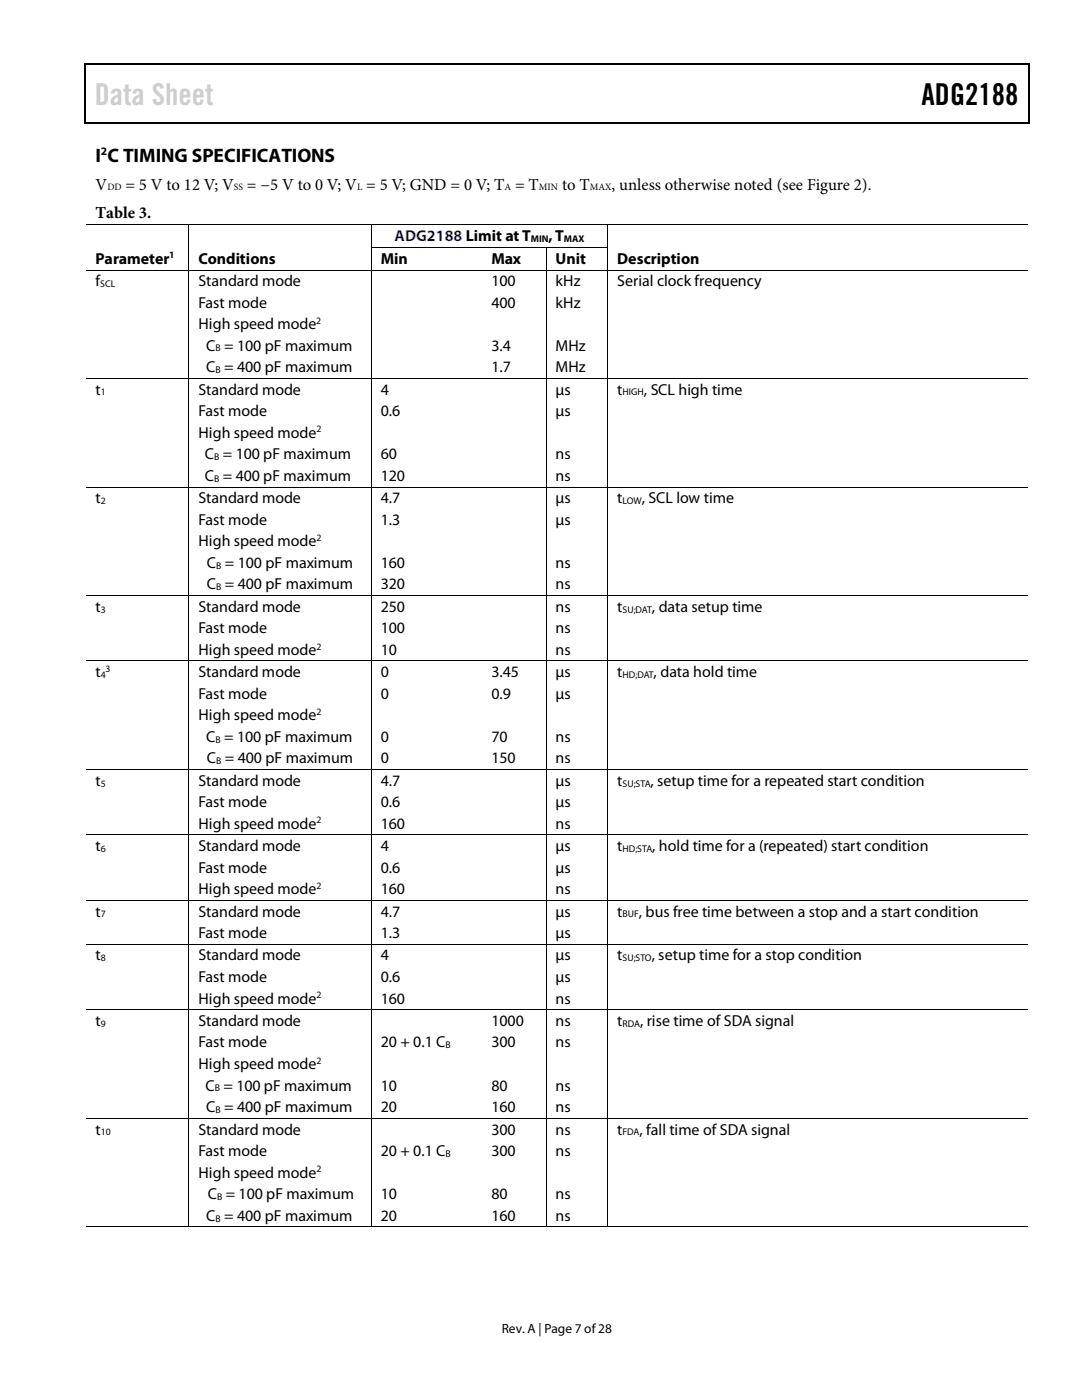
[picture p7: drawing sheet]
<svg xmlns="http://www.w3.org/2000/svg" width="216mm" height="279mm" viewBox="0 0 216 279" stroke-linecap="round" stroke-linejoin="round" font-family="sans-serif">
<defs><g id="words">
<text font-size="6" fill="#cdcdcd" x="18.9" y="20.9">Data Sheet</text>
<text font-size="6" x="183.9" y="20.9">ADG2188</text>
<text font-size="3.9" x="19" y="32.4">I C TIMING SPECIFICATIONS</text>
<g font-size="3.3">
<text x="19" y="37.8">V</text>
<text x="25.1" y="37.8">= 5 V to 12 V; V</text>
<text x="49.3" y="37.8">= −5 V to 0 V; V = 5 V; GND = 0 V; T = T</text>
<text x="112.1" y="37.8">to T</text>
<text x="122" y="37.8">, unless otherwise noted (see Figure 2).</text>
<text x="19.1" y="43.6">Table 3.</text>
</g>
<g font-size="3.2">
<text x="19" y="52.6">Parameter</text>
<text x="39.6" y="52.6">Conditions</text>
<text x="76" y="52.6">Min</text>
<text x="98" y="52.6">Max</text>
<text x="109.4" y="48.1">, T</text>
<text x="110.9" y="52.6">Unit</text>
<text x="123.1" y="52.6">Description</text>
<text x="19" y="57.1">f</text>
<text x="39.6" y="57.1">Standard mode</text>
<text x="98" y="57.1">100</text>
<text x="110.9" y="57.1">kHz</text>
<text x="123.1" y="57.1">Serial clock frequency</text>
<text x="39.6" y="61.4">Fast mode</text>
<text x="39.6" y="65.7">High speed mode</text>
<text x="98" y="61.4">400</text>
<text x="110.9" y="61.4">kHz</text>
<text x="41.1" y="70">C = 100 pF maximum</text>
<text x="98" y="70">3.4</text>
<text x="110.9" y="70">MHz</text>
<text x="41.1" y="74.3">C = 400 pF maximum</text>
<text x="98" y="74.3">1.7</text>
<text x="110.9" y="74.3">MHz</text>
<text x="19" y="78.7">t</text>
<text x="39.6" y="78.7">Standard mode</text>
<text x="39.6" y="83.1">Fast mode</text>
<text x="76" y="78.7">4</text>
<text x="76" y="83.1">0.6</text>
<text x="110.9" y="78.7">µs</text>
<text x="110.9" y="83.1">µs</text>
<text x="123.1" y="78.7">t</text>
<text x="128.5" y="78.7">, SCL high time</text>
<text x="39.6" y="87.3">High speed mode</text>
<text x="40.9" y="95.9">C = 400 pF maximum</text>
<text x="40.9" y="91.7">C = 100 pF maximum</text>
<text x="76" y="91.7">60</text>
<text x="76" y="95.9">120</text>
<text x="110.9" y="91.7">ns</text>
<text x="110.9" y="95.9">ns</text>
<text x="19" y="100.4">t</text>
<text x="39.6" y="100.4">Standard mode</text>
<text x="76" y="100.4">4.7</text>
<text x="110.9" y="100.4">µs</text>
<text x="123.1" y="100.4">t</text>
<text x="128.1" y="100.4">, SCL low time</text>
<text x="39.6" y="104.7">Fast mode</text>
<text x="76" y="104.7">1.3</text>
<text x="110.9" y="104.7">µs</text>
<text x="39.6" y="109">High speed mode</text>
<text x="41.3" y="113.3">C = 100 pF maximum</text>
<text x="76" y="113.3">160</text>
<text x="110.9" y="113.3">ns</text>
<text x="41.3" y="117.6">C = 400 pF maximum</text>
<text x="76" y="117.6">320</text>
<text x="110.9" y="117.6">ns</text>
<text x="19" y="122.1">t</text>
<text x="39.6" y="122.1">Standard mode</text>
<text x="76" y="122.1">250</text>
<text x="110.9" y="122.1">ns</text>
<text x="123.1" y="122.1">t</text>
<text x="130.1" y="122.1">, data setup time</text>
<text x="39.6" y="126.4">Fast mode</text>
<text x="39.6" y="130.7">High speed mode</text>
<text x="76" y="130.7">10</text>
<text x="76" y="126.4">100</text>
<text x="110.9" y="130.7">ns</text>
<text x="110.9" y="126.4">ns</text>
<text x="19" y="135.1">t</text>
<text x="39.6" y="135.1">Standard mode</text>
<text x="76" y="135.1">0</text>
<text x="98" y="135.1">3.45</text>
<text x="110.9" y="135.1">µs</text>
<text x="123.1" y="135.1">t</text>
<text x="130.4" y="135.1">, data hold time</text>
<text x="39.6" y="139.4">Fast mode</text>
<text x="39.6" y="143.7">High speed mode</text>
<text x="76" y="139.4">0</text>
<text x="98" y="139.4">0.9</text>
<text x="110.9" y="139.4">µs</text>
<text x="41.1" y="148">C = 100 pF maximum</text>
<text x="76" y="148">0</text>
<text x="98" y="148">70</text>
<text x="110.9" y="148">ns</text>
<text x="41.3" y="152.3">C = 400 pF maximum</text>
<text x="76" y="152.3">0</text>
<text x="98" y="152.3">150</text>
<text x="110.9" y="152.3">ns</text>
<text x="19" y="156.8">t</text>
<text x="39.6" y="156.8">Standard mode</text>
<text x="39.6" y="161.1">Fast mode</text>
<text x="76" y="156.8">4.7</text>
<text x="76" y="161.1">0.6</text>
<text x="110.9" y="156.8">µs</text>
<text x="110.9" y="161.1">µs</text>
<text x="123.1" y="156.8">t</text>
<text x="129.8" y="156.8">, setup time for a repeated start condition</text>
<text x="39.6" y="165.4">High speed mode</text>
<text x="76" y="165.4">160</text>
<text x="110.9" y="165.4">ns</text>
<text x="19" y="169.9">t</text>
<text x="39.6" y="169.9">Standard mode</text>
<text x="76" y="169.9">4</text>
<text x="110.9" y="169.9">µs</text>
<text x="123.1" y="169.9">t</text>
<text x="130.1" y="169.9">, hold time for a (repeated) start condition</text>
<text x="39.6" y="178.5">High speed mode</text>
<text x="39.6" y="174.2">Fast mode</text>
<text x="76" y="178.5">160</text>
<text x="76" y="174.2">0.6</text>
<text x="110.9" y="178.5">ns</text>
<text x="110.9" y="174.2">µs</text>
<text x="19" y="182.9">t</text>
<text x="39.6" y="182.9">Standard mode</text>
<text x="76" y="182.9">4.7</text>
<text x="110.9" y="182.9">µs</text>
<text x="123.1" y="182.9">t</text>
<text x="127.5" y="182.9">, bus free time between a stop and a start condition</text>
<text x="19" y="191.7">t</text>
<text x="39.6" y="191.7">Standard mode</text>
<text x="39.6" y="187.2">Fast mode</text>
<text x="76" y="187.2">1.3</text>
<text x="76" y="191.7">4</text>
<text x="110.9" y="187.2">µs</text>
<text x="110.9" y="191.7">µs</text>
<text x="123.1" y="191.7">t</text>
<text x="130" y="191.7">, setup time for a stop condition</text>
<text x="39.6" y="196">Fast mode</text>
<text x="76" y="196">0.6</text>
<text x="110.9" y="196">µs</text>
<text x="39.6" y="200.3">High speed mode</text>
<text x="76" y="200.3">160</text>
<text x="110.9" y="200.3">ns</text>
<text x="19" y="204.8">t</text>
<text x="39.6" y="204.8">Standard mode</text>
<text x="39.6" y="209">Fast mode</text>
<text x="76" y="209">20 + 0.1 C</text>
<text x="98" y="209">300</text>
<text x="98" y="204.8">1000</text>
<text x="110.9" y="209">ns</text>
<text x="110.9" y="204.8">ns</text>
<text x="123.1" y="204.8">t</text>
<text x="127.7" y="204.8">, rise time of SDA signal</text>
<text x="39.6" y="213.4">High speed mode</text>
<text x="41" y="217.6">C = 100 pF maximum</text>
<text x="41.1" y="222">C = 400 pF maximum</text>
<text x="76" y="222">20</text>
<text x="76" y="217.6">10</text>
<text x="98" y="222">160</text>
<text x="98" y="217.6">80</text>
<text x="110.9" y="222">ns</text>
<text x="110.9" y="217.6">ns</text>
<text x="19" y="226.4">t</text>
<text x="39.6" y="226.4">Standard mode</text>
<text x="98" y="226.4">300</text>
<text x="110.9" y="226.4">ns</text>
<text x="123.1" y="226.4">t</text>
<text x="127.6" y="226.4">, fall time of SDA signal</text>
<text x="39.6" y="230.7">Fast mode</text>
<text x="76" y="230.7">20 + 0.1 C</text>
<text x="98" y="230.7">300</text>
<text x="110.9" y="230.7">ns</text>
<text x="39.6" y="235">High speed mode</text>
<text x="41.4" y="239.3">C = 100 pF maximum</text>
<text x="76" y="239.3">10</text>
<text x="98" y="239.3">80</text>
<text x="110.9" y="239.3">ns</text>
<text x="41.1" y="243.6">C = 400 pF maximum</text>
<text x="76" y="243.6">20</text>
<text x="98" y="243.6">160</text>
<text x="110.9" y="243.6">ns</text>
</g>
<text font-size="3.2" fill="#00f" x="78.7" y="48.1">ADG2188 Limit at T</text>
<text font-size="2.7" x="100.1" y="266">Rev. A | Page 7 of28</text>
<text font-size="2.3" x="20.2" y="31">2</text>
<g font-size="1.9">
<text x="21.4" y="38">DD</text>
<text x="46.7" y="38">SS</text>
<text x="71.2" y="38">L</text>
<text x="100.7" y="38">A</text>
<text x="107.5" y="38">MIN</text>
<text x="117.7" y="38">MAX</text>
<text x="33.8" y="51.6">1</text>
<text x="105.9" y="48.3">MIN</text>
<text x="112.5" y="48.3">MAX</text>
<text x="20" y="57.3">SCL</text>
<text x="63.1" y="64.6">2</text>
<text x="43" y="70.1">B</text>
<text x="43" y="74.5">B</text>
<text x="20.1" y="78.9">1</text>
<text x="124.2" y="78.9">HIGH</text>
<text x="63.2" y="86.3">2</text>
<text x="42.7" y="91.8">B</text>
<text x="20.1" y="100.6">2</text>
<text x="42.7" y="96.1">B</text>
<text x="124.2" y="100.6">LOW</text>
<text x="63.2" y="107.9">2</text>
<text x="43.1" y="113.5">B</text>
<text x="43.1" y="117.8">B</text>
<text x="20.1" y="122.3">3</text>
<text x="124.2" y="122.3">SU;DAT</text>
<text x="63.2" y="129.6">2</text>
<text x="20.1" y="135.3">4</text>
<text x="21.1" y="134.1">3</text>
<text x="124.2" y="135.3">HD;DAT</text>
<text x="63.2" y="142.7">2</text>
<text x="43" y="148.2">B</text>
<text x="43.1" y="152.5">B</text>
<text x="20.1" y="157">5</text>
<text x="124.2" y="157">SU;STA</text>
<text x="63.2" y="164.3">2</text>
<text x="20.1" y="170.1">6</text>
<text x="124.2" y="170.1">HD;STA</text>
<text x="63.2" y="177.4">2</text>
<text x="20.1" y="183.1">7</text>
<text x="124.2" y="183.1">BUF</text>
<text x="20.1" y="191.9">8</text>
<text x="124.2" y="191.9">SU;STO</text>
<text x="63.2" y="199.2">2</text>
<text x="20.1" y="204.9">9</text>
<text x="88.9" y="209.2">B</text>
<text x="124.2" y="204.9">RDA</text>
<text x="63.2" y="212.3">2</text>
<text x="42.8" y="217.8">B</text>
<text x="20.1" y="226.6">10</text>
<text x="43" y="222.1">B</text>
<text x="124.2" y="226.6">FDA</text>
<text x="63.2" y="234">2</text>
<text x="88.9" y="230.9">B</text>
<text x="43.3" y="239.5">B</text>
<text x="43" y="243.8">B</text>
</g>
</g></defs>
<g fill="#000">
<path d="M16.9 12.7h.2v1h-.2zM16.9 12.7h.2v.3h-.2zM82.5 12.7h.3v.3h-.3zM205.1 12.7h.3v1h-.3zM205.1 12.7h.3v.3h-.3zM16.9 24.4h.2v.2h-.2zM82.3 24.4h.2v.2h-.2zM205.1 24.4h.3v.2h-.3zM37.6 44.7h.2v.2h-.2zM37.6 49.3h.2v.1h-.2zM37.6 53.8h.2v.2h-.2zM74 44.7h.2v.2h-.2z"/>
<path d="M74 49.3h.2v.1h-.2zM74 53.8h.2v.2h-.2zM96.1 49.3h.2v.1h-.2zM96.1 53.8h.2v.2h-.2zM108.9 49.3h.2v.1h-.2zM108.9 53.8h.2v.2h-.2zM121.2 44.7h.1v.2h-.1zM121.2 49.3h.1v.1h-.1zM121.2 53.8h.1v.2h-.1zM37.6 75.4h.2v.2h-.2zM74 75.4h.2v.2h-.2zM96.1 75.4h.2v.2h-.2z"/>
<path d="M108.9 75.4h.2v.2h-.2zM121.2 75.4h.1v.2h-.1zM37.6 97.1h.2v.2h-.2zM74 97.1h.2v.2h-.2zM96.1 97.1h.2v.2h-.2zM108.9 97.1h.2v.2h-.2zM121.2 97.1h.1v.2h-.1zM37.6 118.7h.2v.2h-.2zM74 118.7h.2v.2h-.2zM96.1 118.7h.2v.2h-.2zM108.9 118.7h.2v.2h-.2zM121.2 118.7h.1v.2h-.1z"/>
<path d="M37.6 131.8h.2v.2h-.2zM74 131.8h.2v.2h-.2zM96.1 131.8h.2v.2h-.2zM108.9 131.8h.2v.2h-.2zM121.2 131.8h.1v.2h-.1zM37.6 153.5h.2v.2h-.2zM74 153.5h.2v.2h-.2zM96.1 153.5h.2v.2h-.2zM108.9 153.5h.2v.2h-.2zM121.2 153.5h.1v.2h-.1zM37.6 166.5h.2v.2h-.2zM37.6 179.6h.2v.2h-.2z"/>
<path d="M74 166.5h.2v.2h-.2zM74 179.6h.2v.2h-.2zM96.1 166.5h.2v.2h-.2zM96.1 179.6h.2v.2h-.2zM108.9 166.5h.2v.2h-.2zM108.9 179.6h.2v.2h-.2zM121.2 166.5h.1v.2h-.1zM121.2 179.6h.1v.2h-.1zM37.6 188.4h.2v.2h-.2zM74 188.4h.2v.2h-.2zM96.1 188.4h.2v.2h-.2zM108.9 188.4h.2v.2h-.2z"/>
<path d="M121.2 188.4h.1v.2h-.1zM37.6 201.5h.2v.1h-.2zM74 201.5h.2v.1h-.2zM96.1 201.5h.2v.1h-.2zM108.9 201.5h.2v.1h-.2zM121.2 201.5h.1v.1h-.1zM37.6 223.1h.2v.2h-.2zM74 223.1h.2v.2h-.2zM96.1 223.1h.2v.2h-.2zM108.9 223.1h.2v.2h-.2zM121.2 223.1h.1v.2h-.1zM37.6 244.8h.2v.1h-.2z"/>
<path d="M37.8 244.8h.1v.1h-.1zM74 244.8h.2v.1h-.2zM74.2 244.8h.1v.1h-.1zM96.1 244.8h.2v.1h-.2zM108.9 244.8h.2v.1h-.2zM109.1 244.8h.1v.1h-.1zM121.2 244.8h.1v.1h-.1zM121.3 244.8h.2v.1h-.2z"/>
</g>
<path d="M17 13.7v10.7M17.1 12.8h65.4M82.8 12.8h122.3M205.2 13.7v10.7M17.1 24.5h188" fill="none" stroke="#000" stroke-width=".25"/>
<g fill="none" stroke="#000" stroke-width=".2">
<path d="M17.1 44.8h20.5M17.1 53.9h20.5M37.7 44.9v4.4M37.7 49.4v4.4M37.7 54v21.4M37.8 44.8h36.2M37.8 53.9h36.2M74.1 44.9v4.4M74.1 49.4v4.4M74.1 54v21.4M74.2 44.8h47M74.2 49.4h21.9"/>
<path d="M74.2 53.9h21.9M96.3 49.4h12.6M96.3 53.9h12.6M109 49.4v4.4M109 54v21.4M109.1 49.4h12.1M109.1 53.9h12.1M121.2 44.9v4.4M121.2 49.4v4.4M121.2 54v21.4M121.3 44.8h83.8M121.3 53.9h83.8"/>
<path d="M17.1 75.5h20.5M37.7 75.6v21.5M37.8 75.5h36.2M74.1 75.6v21.5M74.2 75.5h21.9M96.3 75.5h12.6M109 75.6v21.5M109.1 75.5h12.1M121.2 75.6v21.5M121.3 75.5h83.8M17.1 97.2h20.5M37.7 97.3v21.4"/>
<path d="M37.8 97.2h36.2M74.1 97.3v21.4M74.2 97.2h21.9M96.3 97.2h12.6M109 97.3v21.4M109.1 97.2h12.1M121.2 97.3v21.4M121.3 97.2h83.8M17.1 118.8h20.5M37.7 118.9v12.9M37.8 118.8h36.2M74.1 118.9v12.9"/>
<path d="M74.2 118.8h21.9M96.3 118.8h12.6M109 118.9v12.9M109.1 118.8h12.1M121.2 118.9v12.9M121.3 118.8h83.8M17.1 131.9h20.5M37.7 132v21.5M37.8 131.9h36.2M74.1 132v21.5M74.2 131.9h21.9M96.3 131.9h12.6"/>
<path d="M109 132v21.5M109.1 131.9h12.1M121.2 132v21.5M121.3 131.9h83.8M17.1 153.6h20.5M37.7 153.7v12.8M37.8 153.6h36.2M74.1 153.7v12.8M74.2 153.6h21.9M96.3 153.6h12.6M109 153.7v12.8M109.1 153.6h12.1"/>
<path d="M121.2 153.7v12.8M121.3 153.6h83.8M17.1 166.6h20.5M17.1 179.7h20.5M37.7 166.7v12.9M37.7 179.8v8.6M37.8 166.6h36.2M37.8 179.7h36.2M74.1 166.7v12.9M74.1 179.8v8.6M74.2 166.6h21.9M74.2 179.7h21.9"/>
<path d="M96.3 166.6h12.6M96.3 179.7h12.6M109 166.7v12.9M109 179.8v8.6M109.1 166.6h12.1M109.1 179.7h12.1M121.2 166.7v12.9M121.2 179.8v8.6M121.3 166.6h83.8M121.3 179.7h83.8M17.1 188.5h20.5M37.7 188.6v12.9"/>
<path d="M37.8 188.5h36.2M74.1 188.6v12.9M74.2 188.5h21.9M96.3 188.5h12.6M109 188.6v12.9M109.1 188.5h12.1M121.2 188.6v12.9M121.3 188.5h83.8M17.1 201.5h20.5M37.7 201.6v21.5M37.8 201.5h36.2M74.1 201.6v21.5"/>
<path d="M74.2 201.5h21.9M96.3 201.5h12.6M109 201.6v21.5M109.1 201.5h12.1M121.2 201.6v21.5M121.3 201.5h83.8M17.1 223.2h20.5M37.7 223.3v21.5M37.8 223.2h36.2M74.1 223.3v21.5M74.2 223.2h21.9M96.3 223.2h12.6"/>
<path d="M109 223.3v21.5M109.1 223.2h12.1M121.2 223.3v21.5M121.3 223.2h83.8M17.1 244.9h20.5M37.9 244.9h36.1M74.3 244.9h21.8M96.3 244.9h12.6M109.2 244.9h12M121.5 244.9h83.6"/>
</g>
<use href="#words"/>
</svg>
